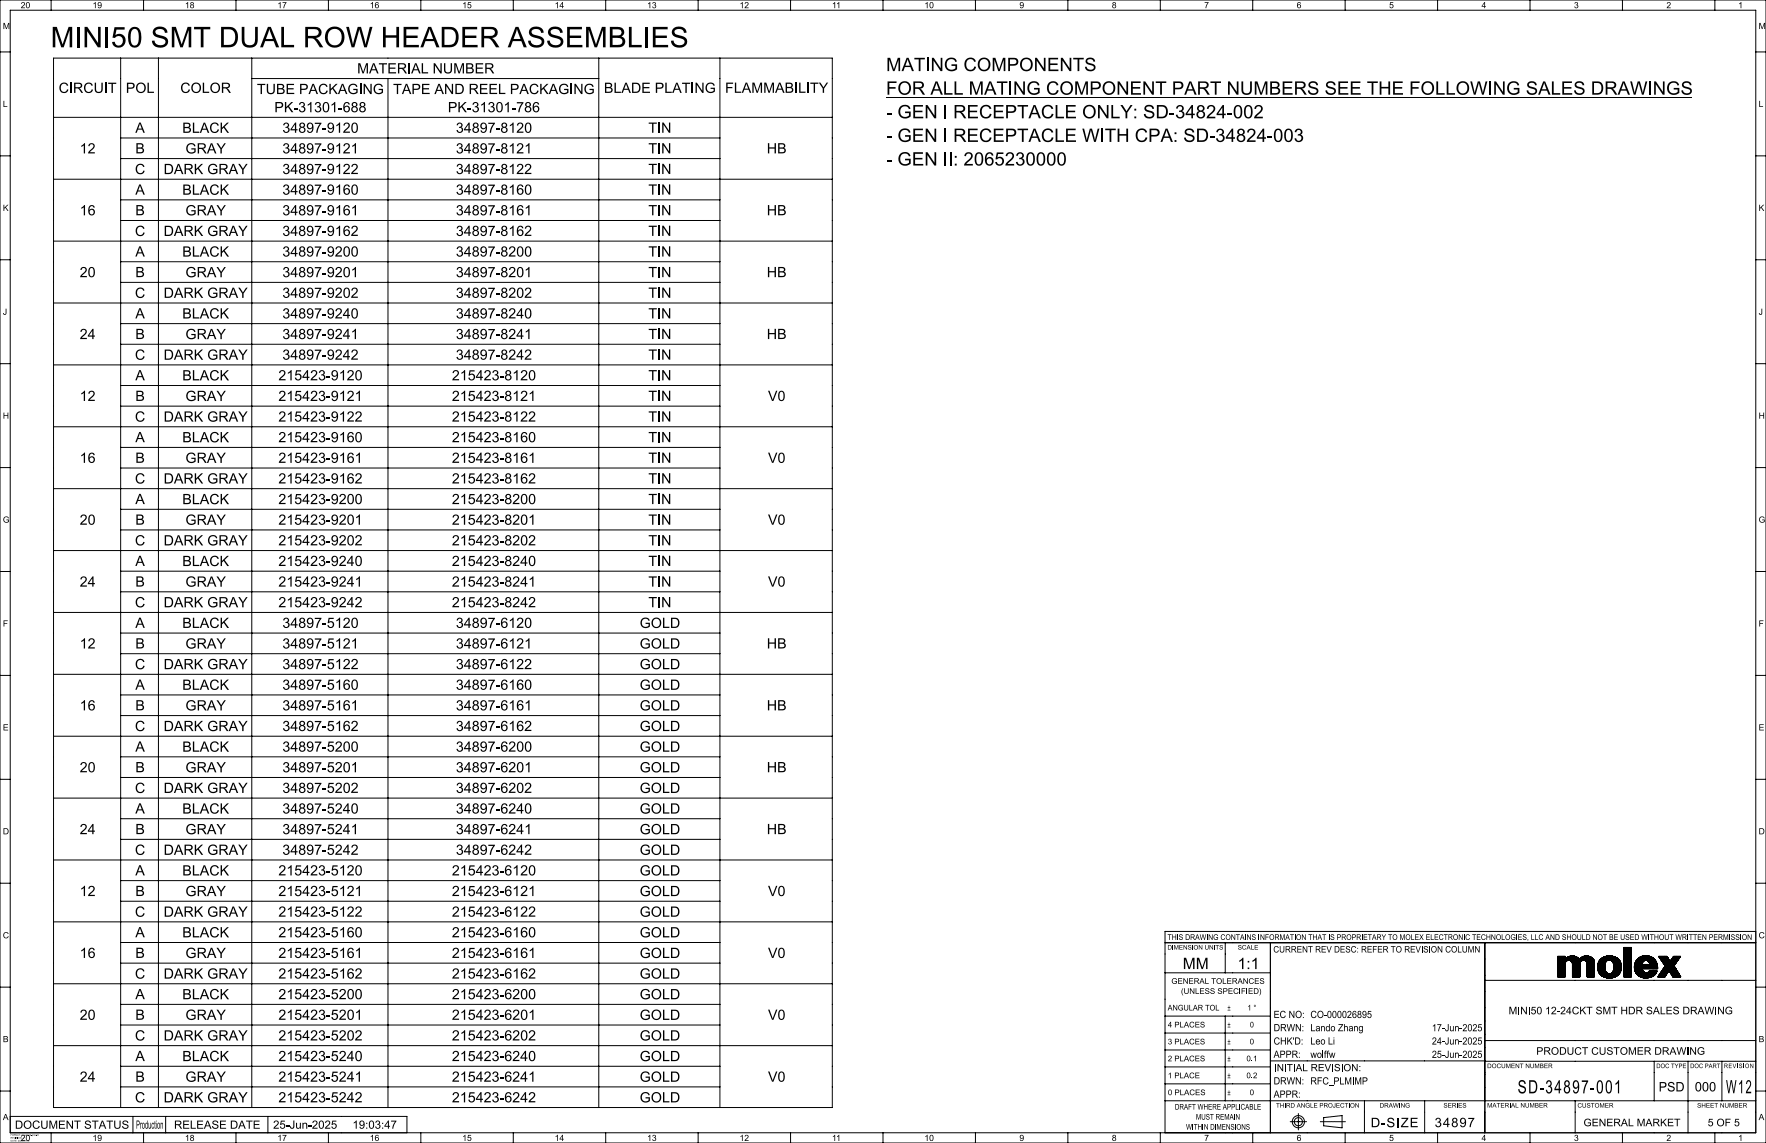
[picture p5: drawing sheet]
<svg xmlns="http://www.w3.org/2000/svg" width="864mm" height="559mm" viewBox="0 0 864 559" stroke-linecap="round" stroke-linejoin="round" font-family="sans-serif">
<defs><g id="words">
<text font-size="14" x="25" y="23">MINI50 SMT DUAL ROW HEADER ASSEMBLIES</text>
<g font-size="9.2">
<text x="433" y="46">FOR ALL MATING COMPONENT PART NUMBERS SEE THE FOLLOWING SALES DRAWINGS</text>
<text x="433" y="58">- GEN I RECEPTACLE ONLY: SD-34824-002</text>
</g>
<g font-size="9.1">
<text x="433" y="35">MATING COMPONENTS</text>
<text x="433" y="69">- GEN I RECEPTACLE WITH CPA: SD-34824-003</text>
<text x="433" y="81">- GEN II: 2065230000</text>
<text x="742" y="535">SD-34897-001</text>
</g>
<text font-size="9" x="844" y="534">W12</text>
<g font-size="7.7">
<text x="578" y="474">MM</text>
<text x="605" y="474">1:1</text>
</g>
<g font-size="7.1">
<text x="192" y="46">TAPE AND REEL PACKAGING</text>
<text x="295" y="45">BLADE PLATING</text>
<text x="91" y="75">GRAY</text>
<text x="80" y="85">DARK GRAY</text>
<text x="91" y="105">GRAY</text>
<text x="80" y="115">DARK GRAY</text>
<text x="91" y="136">GRAY</text>
<text x="80" y="146">DARK GRAY</text>
<text x="91" y="166">GRAY</text>
<text x="80" y="176">DARK GRAY</text>
<text x="91" y="196">GRAY</text>
<text x="80" y="206">DARK GRAY</text>
<text x="91" y="226">GRAY</text>
<text x="80" y="236">DARK GRAY</text>
<text x="91" y="257">GRAY</text>
<text x="80" y="267">DARK GRAY</text>
<text x="91" y="287">GRAY</text>
<text x="80" y="297">DARK GRAY</text>
<text x="91" y="317">GRAY</text>
<text x="80" y="327">DARK GRAY</text>
<text x="91" y="347">GRAY</text>
<text x="80" y="357">DARK GRAY</text>
<text x="91" y="378">GRAY</text>
<text x="80" y="388">DARK GRAY</text>
<text x="91" y="408">GRAY</text>
<text x="80" y="418">DARK GRAY</text>
<text x="91" y="438">GRAY</text>
<text x="80" y="448">DARK GRAY</text>
<text x="91" y="468">GRAY</text>
<text x="80" y="478">DARK GRAY</text>
<text x="91" y="499">GRAY</text>
<text x="80" y="509">DARK GRAY</text>
<text x="91" y="529">GRAY</text>
<text x="80" y="539">DARK GRAY</text>
</g>
<g font-size="7">
<text x="175" y="36">MATERIAL NUMBER</text>
<text x="29" y="45">CIRCUIT</text>
<text x="62" y="45">POL</text>
<text x="88" y="45">COLOR</text>
<text x="126" y="46">TUBE PACKAGING</text>
<text x="355" y="45">FLAMMABILITY</text>
<text x="134" y="55">PK-31301-688</text>
<text x="219" y="55">PK-31301-786</text>
<text x="66" y="65">A</text>
<text x="89" y="65">BLACK</text>
<text x="138" y="65">34897-9120</text>
<text x="223" y="65">34897-8120</text>
<text x="317" y="65">TIN</text>
<text x="39" y="75">12</text>
<text x="66" y="75">B</text>
<text x="138" y="75">34897-9121</text>
<text x="223" y="75">34897-8121</text>
<text x="317" y="75">TIN</text>
<text x="375" y="75">HB</text>
<text x="66" y="85">C</text>
<text x="138" y="85">34897-9122</text>
<text x="223" y="85">34897-8122</text>
<text x="317" y="85">TIN</text>
<text x="66" y="95">A</text>
<text x="89" y="95">BLACK</text>
<text x="138" y="95">34897-9160</text>
<text x="223" y="95">34897-8160</text>
<text x="317" y="95">TIN</text>
<text x="39" y="105">16</text>
<text x="66" y="105">B</text>
<text x="138" y="105">34897-9161</text>
<text x="223" y="105">34897-8161</text>
<text x="317" y="105">TIN</text>
<text x="375" y="105">HB</text>
<text x="66" y="115">C</text>
<text x="138" y="115">34897-9162</text>
<text x="223" y="115">34897-8162</text>
<text x="317" y="115">TIN</text>
<text x="66" y="125">A</text>
<text x="89" y="125">BLACK</text>
<text x="138" y="125">34897-9200</text>
<text x="223" y="125">34897-8200</text>
<text x="317" y="125">TIN</text>
<text x="39" y="136">20</text>
<text x="66" y="136">B</text>
<text x="138" y="136">34897-9201</text>
<text x="223" y="136">34897-8201</text>
<text x="317" y="136">TIN</text>
<text x="375" y="136">HB</text>
<text x="66" y="146">C</text>
<text x="138" y="146">34897-9202</text>
<text x="223" y="146">34897-8202</text>
<text x="317" y="146">TIN</text>
<text x="66" y="156">A</text>
<text x="89" y="156">BLACK</text>
<text x="138" y="156">34897-9240</text>
<text x="223" y="156">34897-8240</text>
<text x="317" y="156">TIN</text>
<text x="39" y="166">24</text>
<text x="66" y="166">B</text>
<text x="138" y="166">34897-9241</text>
<text x="223" y="166">34897-8241</text>
<text x="317" y="166">TIN</text>
<text x="375" y="166">HB</text>
<text x="66" y="176">C</text>
<text x="138" y="176">34897-9242</text>
<text x="223" y="176">34897-8242</text>
<text x="317" y="176">TIN</text>
<text x="66" y="186">A</text>
<text x="89" y="186">BLACK</text>
<text x="136" y="186">215423-9120</text>
<text x="221" y="186">215423-8120</text>
<text x="317" y="186">TIN</text>
<text x="39" y="196">12</text>
<text x="66" y="196">B</text>
<text x="136" y="196">215423-9121</text>
<text x="221" y="196">215423-8121</text>
<text x="317" y="196">TIN</text>
<text x="376" y="196">V0</text>
<text x="66" y="206">C</text>
<text x="136" y="206">215423-9122</text>
<text x="221" y="206">215423-8122</text>
<text x="317" y="206">TIN</text>
<text x="66" y="216">A</text>
<text x="89" y="216">BLACK</text>
<text x="136" y="216">215423-9160</text>
<text x="221" y="216">215423-8160</text>
<text x="317" y="216">TIN</text>
<text x="39" y="226">16</text>
<text x="66" y="226">B</text>
<text x="136" y="226">215423-9161</text>
<text x="221" y="226">215423-8161</text>
<text x="317" y="226">TIN</text>
<text x="376" y="226">V0</text>
<text x="66" y="236">C</text>
<text x="136" y="236">215423-9162</text>
<text x="221" y="236">215423-8162</text>
<text x="317" y="236">TIN</text>
<text x="66" y="246">A</text>
<text x="89" y="246">BLACK</text>
<text x="136" y="246">215423-9200</text>
<text x="221" y="246">215423-8200</text>
<text x="317" y="246">TIN</text>
<text x="39" y="257">20</text>
<text x="66" y="257">B</text>
<text x="136" y="257">215423-9201</text>
<text x="221" y="257">215423-8201</text>
<text x="317" y="257">TIN</text>
<text x="376" y="257">V0</text>
<text x="66" y="267">C</text>
<text x="136" y="267">215423-9202</text>
<text x="221" y="267">215423-8202</text>
<text x="317" y="267">TIN</text>
<text x="66" y="277">A</text>
<text x="89" y="277">BLACK</text>
<text x="136" y="277">215423-9240</text>
<text x="221" y="277">215423-8240</text>
<text x="317" y="277">TIN</text>
<text x="39" y="287">24</text>
<text x="66" y="287">B</text>
<text x="136" y="287">215423-9241</text>
<text x="221" y="287">215423-8241</text>
<text x="317" y="287">TIN</text>
<text x="376" y="287">V0</text>
<text x="66" y="297">C</text>
<text x="136" y="297">215423-9242</text>
<text x="221" y="297">215423-8242</text>
<text x="317" y="297">TIN</text>
<text x="66" y="307">A</text>
<text x="89" y="307">BLACK</text>
<text x="138" y="307">34897-5120</text>
<text x="223" y="307">34897-6120</text>
<text x="313" y="307">GOLD</text>
<text x="39" y="317">12</text>
<text x="66" y="317">B</text>
<text x="138" y="317">34897-5121</text>
<text x="223" y="317">34897-6121</text>
<text x="313" y="317">GOLD</text>
<text x="375" y="317">HB</text>
<text x="66" y="327">C</text>
<text x="138" y="327">34897-5122</text>
<text x="223" y="327">34897-6122</text>
<text x="313" y="327">GOLD</text>
<text x="66" y="337">A</text>
<text x="89" y="337">BLACK</text>
<text x="138" y="337">34897-5160</text>
<text x="223" y="337">34897-6160</text>
<text x="313" y="337">GOLD</text>
<text x="39" y="347">16</text>
<text x="66" y="347">B</text>
<text x="138" y="347">34897-5161</text>
<text x="223" y="347">34897-6161</text>
<text x="313" y="347">GOLD</text>
<text x="375" y="347">HB</text>
<text x="66" y="357">C</text>
<text x="138" y="357">34897-5162</text>
<text x="223" y="357">34897-6162</text>
<text x="313" y="357">GOLD</text>
<text x="66" y="367">A</text>
<text x="89" y="368">BLACK</text>
<text x="138" y="367">34897-5200</text>
<text x="223" y="367">34897-6200</text>
<text x="313" y="368">GOLD</text>
<text x="39" y="378">20</text>
<text x="66" y="378">B</text>
<text x="138" y="378">34897-5201</text>
<text x="223" y="378">34897-6201</text>
<text x="313" y="378">GOLD</text>
<text x="375" y="378">HB</text>
<text x="66" y="388">C</text>
<text x="138" y="388">34897-5202</text>
<text x="223" y="388">34897-6202</text>
<text x="313" y="388">GOLD</text>
<text x="66" y="398">A</text>
<text x="89" y="398">BLACK</text>
<text x="138" y="398">34897-5240</text>
<text x="223" y="398">34897-6240</text>
<text x="313" y="398">GOLD</text>
<text x="39" y="408">24</text>
<text x="66" y="408">B</text>
<text x="138" y="408">34897-5241</text>
<text x="223" y="408">34897-6241</text>
<text x="313" y="408">GOLD</text>
<text x="375" y="408">HB</text>
<text x="66" y="418">C</text>
<text x="138" y="418">34897-5242</text>
<text x="223" y="418">34897-6242</text>
<text x="313" y="418">GOLD</text>
<text x="66" y="428">A</text>
<text x="89" y="428">BLACK</text>
<text x="136" y="428">215423-5120</text>
<text x="221" y="428">215423-6120</text>
<text x="313" y="428">GOLD</text>
<text x="39" y="438">12</text>
<text x="66" y="438">B</text>
<text x="136" y="438">215423-5121</text>
<text x="221" y="438">215423-6121</text>
<text x="313" y="438">GOLD</text>
<text x="376" y="438">V0</text>
<text x="66" y="448">C</text>
<text x="136" y="448">215423-5122</text>
<text x="221" y="448">215423-6122</text>
<text x="313" y="448">GOLD</text>
<text x="66" y="458">A</text>
<text x="89" y="458">BLACK</text>
<text x="136" y="458">215423-5160</text>
<text x="221" y="458">215423-6160</text>
<text x="313" y="458">GOLD</text>
<text x="39" y="468">16</text>
<text x="66" y="468">B</text>
<text x="136" y="468">215423-5161</text>
<text x="221" y="468">215423-6161</text>
<text x="313" y="468">GOLD</text>
<text x="376" y="468">V0</text>
<text x="66" y="478">C</text>
<text x="136" y="478">215423-5162</text>
<text x="221" y="478">215423-6162</text>
<text x="313" y="478">GOLD</text>
<text x="66" y="488">A</text>
<text x="89" y="489">BLACK</text>
<text x="136" y="489">215423-5200</text>
<text x="221" y="489">215423-6200</text>
<text x="313" y="489">GOLD</text>
<text x="39" y="499">20</text>
<text x="66" y="499">B</text>
<text x="136" y="499">215423-5201</text>
<text x="221" y="499">215423-6201</text>
<text x="313" y="499">GOLD</text>
<text x="376" y="499">V0</text>
<text x="66" y="509">C</text>
<text x="136" y="509">215423-5202</text>
<text x="221" y="509">215423-6202</text>
<text x="313" y="509">GOLD</text>
<text x="66" y="519">A</text>
<text x="89" y="519">BLACK</text>
<text x="136" y="519">215423-5240</text>
<text x="221" y="519">215423-6240</text>
<text x="313" y="519">GOLD</text>
<text x="39" y="529">24</text>
<text x="66" y="529">B</text>
<text x="136" y="529">215423-5241</text>
<text x="221" y="529">215423-6241</text>
<text x="313" y="529">GOLD</text>
<text x="376" y="529">V0</text>
<text x="66" y="539">C</text>
<text x="136" y="539">215423-5242</text>
<text x="221" y="539">215423-6242</text>
<text x="313" y="539">GOLD</text>
</g>
<g font-size="6.5">
<text x="670" y="551">D-SIZE</text>
<text x="702" y="551">34897</text>
</g>
<g font-size="6.4">
<text x="811" y="534">PSD</text>
<text x="829" y="534">000</text>
</g>
<text font-size="5.7" x="7" y="552">DOCUMENT STATUS</text>
<g font-size="5.6">
<text x="67" y="552">Production</text>
<text x="85" y="552">RELEASE DATE</text>
<text x="134" y="552">25-Jun-2025</text>
<text x="172" y="552">19:03:47</text>
</g>
<g font-size="5.2">
<text x="738" y="496">MINI50 12-24CKT SMT HDR SALES DRAWING</text>
<text x="751" y="516">PRODUCT CUSTOMER DRAWING</text>
<text x="774" y="551">GENERAL MARKET</text>
</g>
<text font-size="5.1" x="835" y="551">5 OF 5</text>
<g font-size="4.9">
<text x="623" y="498">EC NO: CO-000026895</text>
<text x="623" y="504">DRWN: Lando Zhang</text>
<text x="700" y="504">17-Jun-2025</text>
<text x="623" y="511">CHK'D:</text>
<text x="641" y="511">Leo Li</text>
<text x="700" y="511">24-Jun-2025</text>
<text x="623" y="517">APPR:</text>
<text x="641" y="517">wolffw</text>
<text x="700" y="517">25-Jun-2025</text>
<text x="623" y="524">INITIAL REVISION:</text>
<text x="623" y="530">DRWN: RFC_PLMIMP</text>
<text x="623" y="537">APPR:</text>
</g>
<text font-size="4.4" x="623" y="466">CURRENT REV DESC: REFER TO REVISION COLUMN</text>
<g font-size="4.2">
<text x="10" y="4">20</text>
<text x="45" y="4">19</text>
<text x="90" y="4">18</text>
<text x="136" y="4">17</text>
<text x="181" y="4">16</text>
<text x="226" y="4">15</text>
<text x="271" y="4">14</text>
<text x="316" y="4">13</text>
<text x="362" y="4">12</text>
<text x="407" y="4">11</text>
<text x="452" y="4">10</text>
<text x="498" y="4">9</text>
<text x="544" y="4">8</text>
<text x="589" y="4">7</text>
<text x="634" y="4">6</text>
<text x="679" y="4">5</text>
<text x="724" y="4">4</text>
<text x="770" y="4">3</text>
<text x="815" y="4">2</text>
<text x="850" y="4">1</text>
<text x="1" y="14">M</text>
<text x="860" y="14">M</text>
<text x="1" y="52">L</text>
<text x="860" y="52">L</text>
<text x="1" y="103">K</text>
<text x="860" y="103">K</text>
<text x="1" y="154">J</text>
<text x="860" y="154">J</text>
<text x="1" y="205">H</text>
<text x="860" y="205">H</text>
<text x="1" y="256">G</text>
<text x="860" y="256">G</text>
<text x="1" y="306">F</text>
<text x="860" y="306">F</text>
<text x="1" y="357">E</text>
<text x="860" y="357">E</text>
<text x="1" y="408">D</text>
<text x="860" y="408">D</text>
<text x="1" y="459">C</text>
<text x="860" y="459">C</text>
<text x="1" y="510">B</text>
<text x="860" y="510">B</text>
<text x="1" y="548">A</text>
<text x="860" y="548">A</text>
<text x="10" y="558">20</text>
<text x="45" y="558">19</text>
<text x="90" y="558">18</text>
<text x="136" y="558">17</text>
<text x="181" y="558">16</text>
<text x="226" y="558">15</text>
<text x="271" y="558">14</text>
<text x="316" y="558">13</text>
<text x="362" y="558">12</text>
<text x="407" y="558">11</text>
<text x="452" y="558">10</text>
<text x="498" y="558">9</text>
<text x="544" y="558">8</text>
<text x="589" y="558">7</text>
<text x="634" y="558">6</text>
<text x="679" y="558">5</text>
<text x="724" y="558">4</text>
<text x="770" y="558">3</text>
<text x="815" y="558">2</text>
<text x="850" y="558">1</text>
</g>
<g font-size="3.9">
<text x="571" y="460">THIS DRAWING CONTAINS INFORMATION THAT IS PROPRIETARY TO MOLEX ELECTRONIC TECHNOLOGIES, LLC AND SHOULD NOT BE USED WITHOUT WRITTEN PERMISSION</text>
<text x="573" y="481">GENERAL TOLERANCES</text>
<text x="578" y="486">(UNLESS SPECIFIED)</text>
<text x="571" y="494">ANGULAR TOL</text>
<text x="600" y="494">±</text>
<text x="610" y="494">1 °</text>
<text x="571" y="502">4 PLACES</text>
<text x="600" y="502">±</text>
<text x="611" y="502">0</text>
<text x="571" y="511">3 PLACES</text>
<text x="600" y="511">±</text>
<text x="611" y="511">0</text>
<text x="571" y="519">2 PLACES</text>
<text x="600" y="519">±</text>
<text x="610" y="519">0.1</text>
<text x="571" y="527">1 PLACE</text>
<text x="600" y="527">±</text>
<text x="610" y="527">0.2</text>
<text x="571" y="535">0 PLACES</text>
<text x="600" y="535">±</text>
<text x="611" y="535">0</text>
<text x="575" y="542">DRAFT WHERE APPLICABLE</text>
<text x="585" y="547">MUST REMAIN</text>
<text x="580" y="552">WITHIN DIMENSIONS</text>
</g>
<g font-size="3.1">
<text x="571" y="464">DIMENSION UNITS</text>
<text x="605" y="464">SCALE</text>
<text x="727" y="522">DOCUMENT NUMBER</text>
<text x="810" y="522">DOC TYPE</text>
<text x="827" y="522">DOC PART</text>
<text x="843" y="522">REVISION</text>
<text x="624" y="542">THIRD ANGLE PROJECTION</text>
<text x="675" y="542">DRAWING</text>
<text x="706" y="542">SERIES</text>
<text x="727" y="541">MATERIAL NUMBER</text>
<text x="771" y="542">CUSTOMER</text>
<text x="830" y="542">SHEET NUMBER</text>
</g>
<g font-size="1.1">
<text x="5" y="555">FORMAT: master-tb-prod-D</text>
<text x="5" y="557">REVISION: J</text>
<text x="5" y="558">DATE: 2020/01/14</text>
</g>
</g></defs>
<g fill="none" stroke="#000" stroke-width=".49">
<path d="M0 0h864v559h-864zM5 5h854v549h-854zM25 0v5M70 0v5M115 0v5M161 0v5M206 0v5M251 0v5M296 0v5M341 0v5M387 0v5M432 0v5"/>
<path d="M477 0v5M522 0v5M567 0v5M613 0v5M658 0v5M703 0v5M748 0v5M793 0v5M839 0v5M0 25h5M26 28h381v513h-381zM59 28v513"/>
<path d="M77 28v513M123 28v513M123 38h170M190 38v503M293 28v513M352 28v513M859 25h5M26 57h381M0 76h5M59 67h293M59 78h293M859 76h5"/>
<path d="M26 88h381M59 98h293M26 118h381M59 108h293M0 127h5M59 128h293M59 138h293M859 127h5M26 148h381M59 158h293M0 178h5M26 178h381"/>
<path d="M59 168h293M859 178h5M59 188h293M59 199h293M26 209h381M59 219h293M0 229h5M26 239h381M59 229h293M859 229h5M59 249h293M59 259h293"/>
<path d="M0 279h5M26 269h381M59 279h293M859 279h5M26 299h381M59 289h293M59 309h293M59 320h293M0 330h5M26 330h381M59 340h293M859 330h5"/>
<path d="M26 360h381M59 350h293M59 370h293M0 381h5M26 390h381M59 380h293M859 381h5M59 400h293M59 410h293M0 432h5M26 420h381M59 431h293"/>
<path d="M859 432h5M26 451h381M59 441h293M859 455h-289v99M59 461h293M59 471h293M570 461h289M570 476h51M599 461v15M621 461v93M621 461h105M726 461v93"/>
<path d="M726 479h133M762 468h3M762 478h3M762 468v10M762 468h.1M763 468h-1M763 468l-1 1M764 468l-2 2M765 468l-3 2M765 468l-3 3M765 478h.1M765 476l-1 2"/>
<path d="M765 476l-2 2M765 475l-2 3M765 474l-3 4M765 474l-3 3M765 473l-3 4M765 472l-3 4M765 472l-3 3M765 471l-3 4M765 477v1M765 477l-1 1M765 468l1 1a5 5 0 0 1 6 0 5 5 0 0 1 7 0M765 468l-3 4"/>
<path d="M766 468l-4 5M767 468l-5 5M768 467l-6 6M768 467l-6 7M769 467l-7 7M769 471a1.8 1.8 0 0 0-2-2 1.8 1.8 0 0 0-2 2v7M769 472l3-3-3 3M769 478h4M769 471v7M769 467l-2 3M769 467l-2 2M770 467l-3 2"/>
<path d="M770 467l-3 3M770 468l-2 2M771 468l-3 2M771 468l-2 2M771 468l-2 3M772 468l-3 3M772 469l-3 3M773 471a1.8 1.8 0 0 1 1-2 1.8 1.8 0 0 1 2 2M773 478h.1M773 477l-1 1M773 476l-2 2M773 475l-3 3"/>
<path d="M773 474l-4 4M773 473l-4 4M773 473l-4 3M773 472l-4 4M773 471l-4 4M773 471v7M773 470l-4 5M773 468l-4 5M774 468l-5 5M775 467l-6 6M775 467l-6 7M776 467l-7 7"/>
<path d="M776 467l-3 3M776 478h4M776 471v7M776 467l-2 3M777 467l-3 2M777 467l-2 2M777 468l-2 2M778 468l-3 2M778 468l-2 2M778 468l-2 3M779 468l-3 3M779 469l-3 2"/>
<path d="M779 469l1 1v8M779 469l-3 3M779 469l-3 4M780 470l-4 3M780 470l-4 4M780 477l-1 1M780 476l-2 2M780 475l-3 3M780 474l-4 4M780 474l-4 3M780 473l-4 4M780 473l-4 3"/>
<path d="M780 472l-4 4M780 472l-4 3M780 471l-4 4M780 471l-4 3M780 478h.1M780 477v1M782 476l1 1M783 469h-1M784 468l-2 2M784 468l-2 3M785 468l-3 3M785 473l-3 3"/>
<path d="M785 472l-3 3M785 474l-3 2M785 474l-2 2M785 474l-2 3M785 471l-3 4M785 475l-2 2M785 468l-4 3M785 470l-4 4M785 475l-1 2M786 468l-5 4M786 476l-2 1 2-1M786 467l-5 5"/>
<path d="M786 476l-2 2M786 476l-1 2M787 467l-6 6M787 476l-2 2M787 469l2-1-2 1M788 467l-7 7M788 476l-2 2M788 470l2-2-2 2M788 467l-2 3M789 468l-2 1M789 471v1a2.4 2.4 0 0 1-1 4 2.4 2.4 0 0 1-3-1M789 471a2.2 2.2 0 0 0-3-1 2.2 2.2 0 0 0-1 2v3"/>
<path d="M790 468l-2 1M790 468l-2 2M790 468l-1 2M791 468l-2 2M791 468a6 6 0 0 0-8 0 6 6 0 0 0-1 8M791 468l1 2M791 469l-2 2M791 469l-2 3M792 476l-1 1M792 469l-3 3M792 470l-3 3M792 476a7 7 0 0 1-9 1"/>
<path d="M792 470a6 6 0 0 1 0 6M792 470l-3 4M792 475l-2 3M792 471l-3 3M793 471l-4 4M793 475l-3 3M793 471l-7 7M793 474l-4 4M793 472l-7 6M793 472l-6 6M793 474l-5 4M793 473l-5 5"/>
<path d="M793 473l-6 5M794 463h4M794 478h4M794 463v15M794 463h.1M795 463l-1 1M796 463l-2 2M797 463l-3 3M797 463l-3 4M798 470l-4 4M798 469l-4 4M798 469l-4 3"/>
<path d="M798 468l-4 4M798 467l-4 4M798 466l-4 4M798 465l-4 4M798 464l-4 4M798 464l-4 3M798 463l-4 4M798 478h.1M798 477v1M798 477l-1 1M798 476l-2 2M798 475l-2 3"/>
<path d="M798 475l-3 3M798 474l-4 4M798 473l-4 4M798 473l-4 3M798 472l-4 4M798 471l-4 4M798 471l-4 3M798 463v15M799 472l1 4M800 476a5 5 0 0 0 4 2M801 468l-1 2M802 468l-2 2"/>
<path d="M803 468l-3 3M803 474l-2 3 2-3M803 471l-3 4 3-4M803 474l-2 3 2-2M803 472l-3 3M803 470l-4 4M803 467l-4 4M804 475l-3 2M804 472l-4 3M804 470a1.8 1.8 0 0 1 2 0 1.8 1.8 0 0 1 1 2h-4zM804 467l-5 5M804 475l-2 2"/>
<path d="M804 472l-4 4M804 475l-2 3M805 476l-3 2M805 472l-5 4M805 467l-6 6M805 476l-2 2M806 467l-7 7M806 472l-5 4M806 472l-2 2M806 475l-3 3M806 467l-2 3M807 475l-2 1"/>
<path d="M807 475h3M807 475h-1M807 468l-3 2M807 475l-4 3M807 468l-2 2M807 475l-3 3M808 468l-2 2M808 468l-2 2 2-2M808 475l-4 3M808 475l-3 3M809 469l-2 2M809 475l-4 3"/>
<path d="M809 469l-5 5M809 475l-3 3M809 469l-4 5M810 470l-4 4M810 475l-4 3M810 470l1 4M810 470a6 6 0 0 0-6-3 6 6 0 0 0-5 5M810 476l-2 1M810 470l-3 4M810 475l-3 3M810 471l-3 3M810 475l-2 3"/>
<path d="M810 471l-2 3M810 474h1M810 475a5 5 0 0 1-6 3M810 472l-2 2M810 472l-1 2M811 472l-2 2M811 473l-2 1M811 473l-1 1M811 474h-8l1 1 1 1M811 474h.1M811 468h4M811 468l3 4"/>
<path d="M811 468h.1M812 468h-1M812 468h.1M813 468h-1M813 468l-1 1M813 471l3-3-3 3M814 468l-2 1 2-1M814 478l2-4 2 4M814 472l-3 6h3M814 468l-2 1M814 477v1M815 477l-1 1"/>
<path d="M815 468l-2 2M815 476l-1 2M815 468l2 2 1-2h4M816 475l-3 3M816 468l-3 3M816 469l-2 2M816 469l-2 3M816 470l-2 2M817 476l3-2-3 2M818 468h1h-1M818 478l3-3-3 3M819 472l3 6h-4"/>
<path d="M819 472l-3 3M819 472l-2 3M819 468l-2 1M819 473l-2 2M819 473l-2 3M819 468l-5 5M819 473l-2 3 2-3M819 468l-6 6M819 474l-2 2M819 471l-6 7M820 468l-7 7M820 474l-3 3"/>
<path d="M820 474l-2 3M820 468l-8 7M820 475l-2 2 2-2M820 470l-7 8M820 468l-8 8M820 475l-2 2M820 475l-2 3M821 468l-10 9M821 476l-2 2M821 468l-10 10 10-10M821 469l-9 9M821 476l-1 2"/>
<path d="M821 477l-1 1M821 468l-10 10M821 468l-9 10M821 477v1M822 477l-1 1M822 478h.1M822 468l-11 10M822 468l-10 10M822 468l-3 4M0 483h5M26 481h381M59 491h293"/>
<path d="M570 497h51M599 497v41M859 483h5M26 511h381M59 501h293M570 505h51M570 513h51M621 519h105M726 509h133M726 519h133M809 519v19M825 519v35"/>
<path d="M842 519v19M0 533h5M59 521h293M59 531h293M570 538h289M570 522h51M570 530h51M667 538v16M697 538v16M770 538v16M859 533h5M5 546h194v8"/>
<path d="M25 554v5M65 546v8M70 554v5M81 546v8M115 554v5M131 546v8M161 554v5M206 554v5M251 554v5M296 554v5M341 554v5M387 554v5"/>
<path d="M432 554v5M477 554v5M522 554v5M567 554v5M613 554v5M631 548h3M635 548h.1M635 544v4M635 548v4M635 548h4M646 548h5M647 546l9-1v6l-9-1z"/>
<path d="M651 548h1M653 548h5M658 554v5M703 554v5M748 554v5M793 554v5M839 554v5"/>
<circle cx="635" cy="548" r="2"/>
<circle cx="635" cy="548" r="3"/>
</g>
<path d="M433 47h394v1h-394z" fill-rule="evenodd" fill="#000"/>
<use href="#words"/>
</svg>
